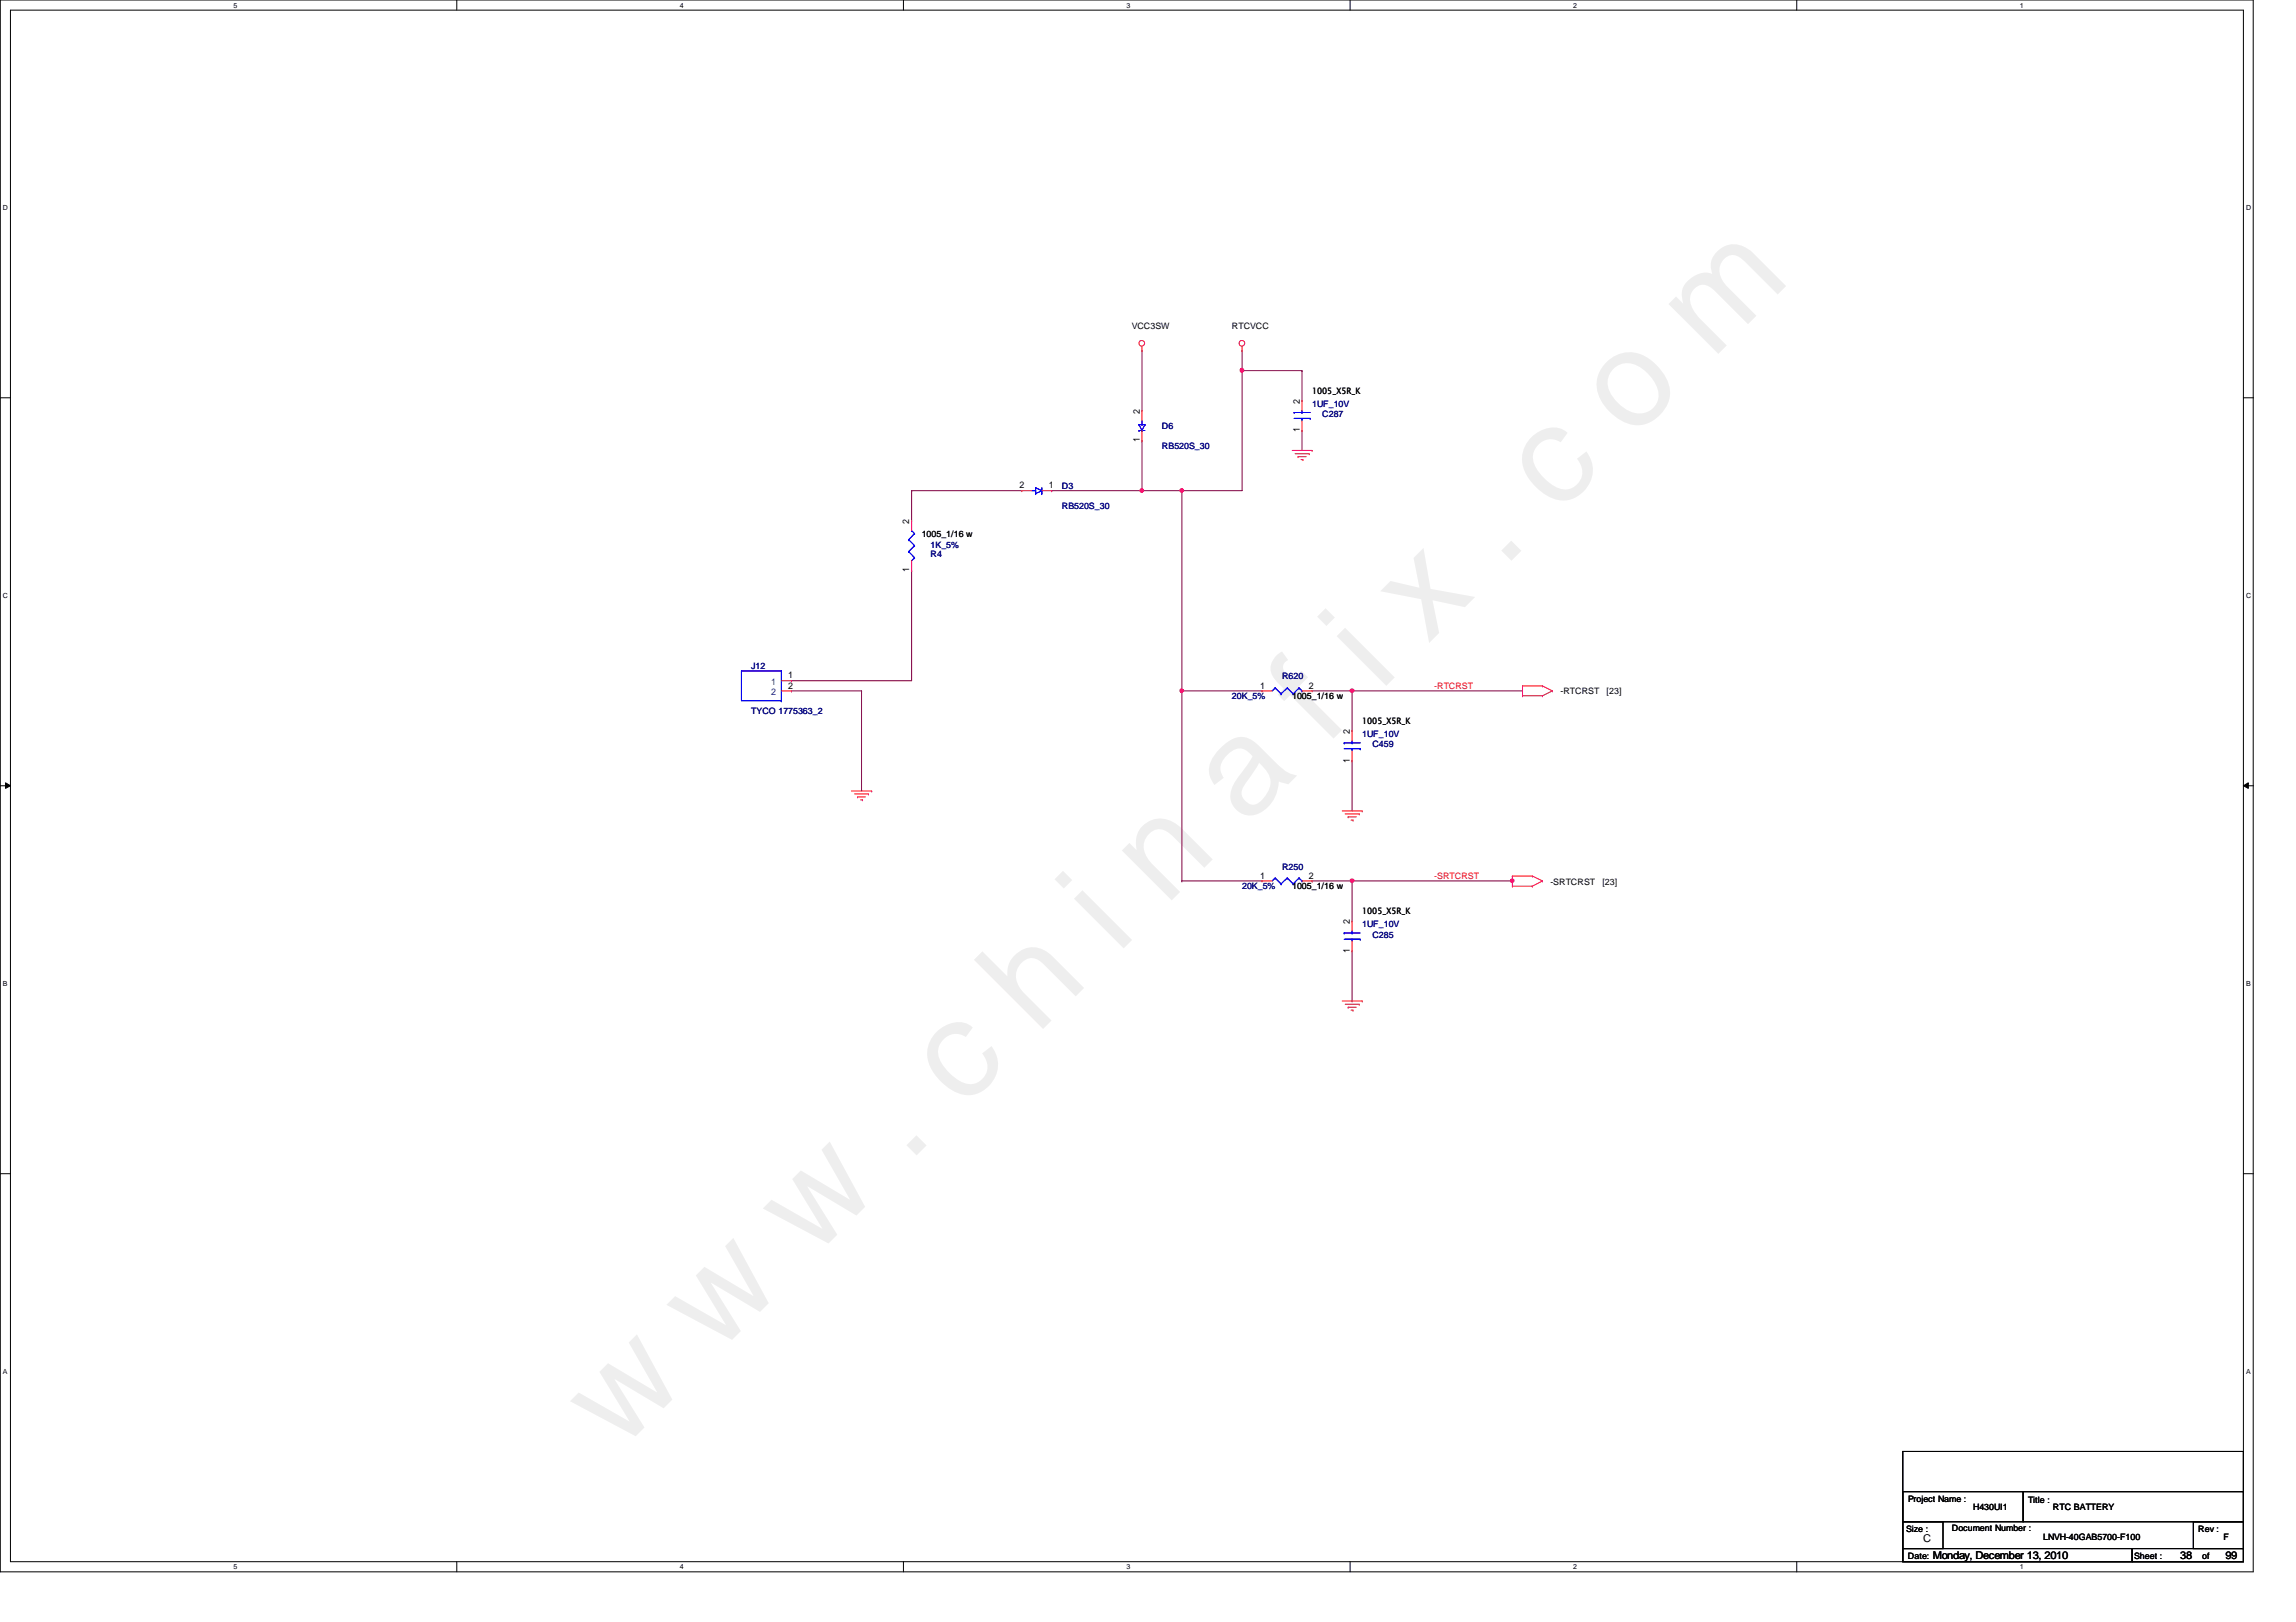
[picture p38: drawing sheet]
<svg xmlns="http://www.w3.org/2000/svg" width="297mm" height="210mm" viewBox="0 0 297 210" stroke-linecap="round" stroke-linejoin="round" font-family="sans-serif">
<defs><g id="words">
<text font-size="17.6" fill="#f0f" x="80.1" y="188" transform="rotate(-45 80.1 188)">w w w . c h i n a f i x . c o m</text>
<g font-size="1.4">
<text x="248.8" y="199.5">C</text>
<text x="250.1" y="201.7">Monday, December 13, 2010</text>
<text x="282.1" y="201.7">38</text>
<text x="287.9" y="201.7">99</text>
</g>
<g font-size="1.2">
<text x="147.4" y="53.6" transform="rotate(-90 147.4 53.6)">2</text>
<text x="168.1" y="52.2" transform="rotate(-90 168.1 52.2)">2</text>
<text x="147.4" y="57.2" transform="rotate(-90 147.4 57.2)">1</text>
<text x="168.1" y="56" transform="rotate(-90 168.1 56)">1</text>
<text x="131.9" y="63.2">2</text>
<text x="135.7" y="63.2">1</text>
<text x="117.6" y="67.8" transform="rotate(-90 117.6 67.8)">2</text>
<text x="117.6" y="74.1" transform="rotate(-90 117.6 74.1)">1</text>
<text x="102" y="87.8">1</text>
<text x="102" y="89.1">2</text>
<text x="163" y="89.1">1</text>
<text x="169.3" y="89.1">2</text>
<text x="174.6" y="95" transform="rotate(-90 174.6 95)">2</text>
<text x="174.6" y="98.7" transform="rotate(-90 174.6 98.7)">1</text>
<text x="163" y="113.7">1</text>
<text x="169.3" y="113.7">2</text>
<text x="174.6" y="119.6" transform="rotate(-90 174.6 119.6)">2</text>
<text x="174.6" y="123.3" transform="rotate(-90 174.6 123.3)">1</text>
</g>
<g font-size="1.2" fill="#004080">
<text x="99.8" y="88.6">1</text>
<text x="99.8" y="90">2</text>
</g>
<g font-size="1.1">
<text x="146.4" y="42.6">VCC3SW</text>
<text x="159.4" y="42.6">RTCVCC</text>
<text x="169.8" y="50.9">1005_X5R_K</text>
<text x="119.2" y="69.5">1005_1/16 w</text>
<text x="201.9" y="89.9">-RTCRST</text>
<text x="207.9" y="89.9">[23]</text>
<text x="167.2" y="90.5">1005_1/16 w</text>
<text x="176.2" y="93.7">1005_X5R_K</text>
<text x="167.2" y="115.1">1005_1/16 w</text>
<text x="176.2" y="118.3">1005_X5R_K</text>
<text x="200.6" y="114.5">-SRTCRST</text>
<text x="207.3" y="114.5">[23]</text>
<text x="246.8" y="194.4">Project Name :</text>
<text x="255.3" y="195.4">H430UI1</text>
<text x="262.4" y="194.5">Title :</text>
<text x="265.6" y="195.4">RTC BATTERY</text>
<text x="246.6" y="198.3">Size :</text>
<text x="246.8" y="201.8">Date:</text>
<text x="252.5" y="198.2">Document Number :</text>
<text x="264.3" y="199.3">LNVH-40GAB5700-F100</text>
<text x="276.1" y="201.8">Sheet :</text>
<text x="284.4" y="198.3">Rev :</text>
<text x="284.9" y="201.8">of</text>
<text x="287.7" y="199.3">F</text>
</g>
<g font-size="1.1" fill="#000080">
<text x="169.8" y="52.7">1UF_10V</text>
<text x="171.1" y="54">C287</text>
<text x="150.3" y="55.5">D6</text>
<text x="150.3" y="58.1">RB520S_30</text>
<text x="137.4" y="63.3">D3</text>
<text x="137.4" y="65.9">RB520S_30</text>
<text x="120.4" y="71">1K_5%</text>
<text x="120.4" y="72.1">R4</text>
<text x="97.2" y="86.6">J12</text>
<text x="165.9" y="87.9">R620</text>
<text x="97.2" y="92.5">TYCO 1775363_2</text>
<text x="159.4" y="90.5">20K_5%</text>
<text x="176.2" y="95.4">1UF_10V</text>
<text x="177.5" y="96.7">C459</text>
<text x="165.9" y="112.5">R250</text>
<text x="160.7" y="115.1">20K_5%</text>
<text x="176.2" y="120">1UF_10V</text>
<text x="177.5" y="121.3">C285</text>
</g>
<g font-size="1.1" fill="#f00">
<text x="185.5" y="89.2">-RTCRST</text>
<text x="185.5" y="113.7">-SRTCRST</text>
</g>
<g font-size=".9">
<text x="30.2" y="1">5</text>
<text x="88" y="1">4</text>
<text x="145.8" y="1">3</text>
<text x="203.5" y="1">2</text>
<text x="261.3" y="1">1</text>
<text x=".4" y="27.2">D</text>
<text x="290.6" y="27.2">D</text>
<text x=".4" y="77.3">C</text>
<text x="290.6" y="77.3">C</text>
<text x=".4" y="127.6">B</text>
<text x="290.6" y="127.6">B</text>
<text x=".4" y="177.8">A</text>
<text x="290.6" y="177.8">A</text>
<text x="30.2" y="203.1">5</text>
<text x="88" y="203.1">4</text>
<text x="145.8" y="203.1">3</text>
<text x="203.5" y="203.1">2</text>
<text x="261.3" y="203.1">1</text>
</g>
</g></defs>
<path d="M0 0h291.5v203.4h-291.5zM1.4 1.3h288.8v200.8h-288.8z" fill="none" stroke="#000" stroke-width=".13"/>
<g fill="#fff">
<path d="M30.2 .2h.5v1h-.5z"/>
<path d="M30.2 202.3h.5v1h-.5z"/>
</g>
<path d="M59.1 0v1.3M59.1 202.1v1.3" fill="none" stroke="#000" stroke-width=".13"/>
<g fill="#fff">
<path d="M88 .2h.5v1h-.5z"/>
<path d="M88 202.3h.5v1h-.5z"/>
</g>
<path d="M116.9 0v1.3M116.9 202.1v1.3" fill="none" stroke="#000" stroke-width=".13"/>
<g fill="#fff">
<path d="M145.8 .2h.5v1h-.5z"/>
<path d="M145.8 202.3h.5v1h-.5z"/>
</g>
<path d="M174.7 0v1.3M174.7 202.1v1.3" fill="none" stroke="#000" stroke-width=".13"/>
<g fill="#fff">
<path d="M203.5 .2h.5v1h-.5z"/>
<path d="M203.5 202.3h.5v1h-.5z"/>
</g>
<path d="M232.4 0v1.3M232.4 202.1v1.3" fill="none" stroke="#000" stroke-width=".13"/>
<g fill="#fff">
<path d="M261.3 .2h.5v1h-.5z"/>
<path d="M261.3 202.3h.5v1h-.5z"/>
<path d="M.4 26.4h.6v1h-.6z"/>
<path d="M290.6 26.4h.6v1h-.6z"/>
<path d="M.4 76.5h.6v1.1h-.6z"/>
<path d="M290.6 76.5h.6v1.1h-.6z"/>
</g>
<path d="M0 51.5h1.4M290.2 51.5h1.3" fill="none" stroke="#000" stroke-width=".13"/>
<g fill="#fff">
<path d="M.4 126.7h.6v1.1h-.6z"/>
<path d="M290.6 126.7h.6v1.1h-.6z"/>
</g>
<path d="M0 101.7h1.4M.7 101.3l.7 .4-.7 .3zM290.2 101.7l.7-.4v.7zM290.2 101.7h1.3" fill="none" stroke="#000" stroke-width=".13"/>
<path d="M.7 101.3l.7 .4-.7 .3zM290.2 101.7l.7-.4v.7z" fill="#000"/>
<g fill="#fff">
<path d="M.4 177h.5v1h-.5z"/>
<path d="M290.6 177h.5v1h-.5z"/>
</g>
<path d="M0 151.9h1.4M290.2 151.9h1.3M246.2 196.9h5.2v3.5h-5.2zM246.2 193h15.5v3.9h-15.5zM246.2 187.8h44v14.3h-44zM261.7 193h28.5v3.9h-28.5zM283.8 196.9h6.4v3.5h-6.4zM246.2 200.4h29.6v1.7h-29.6zM275.8 200.4h14.4v1.7h-14.4z" fill="none" stroke="#000" stroke-width=".13"/>
<use href="#words"/>
</svg>
